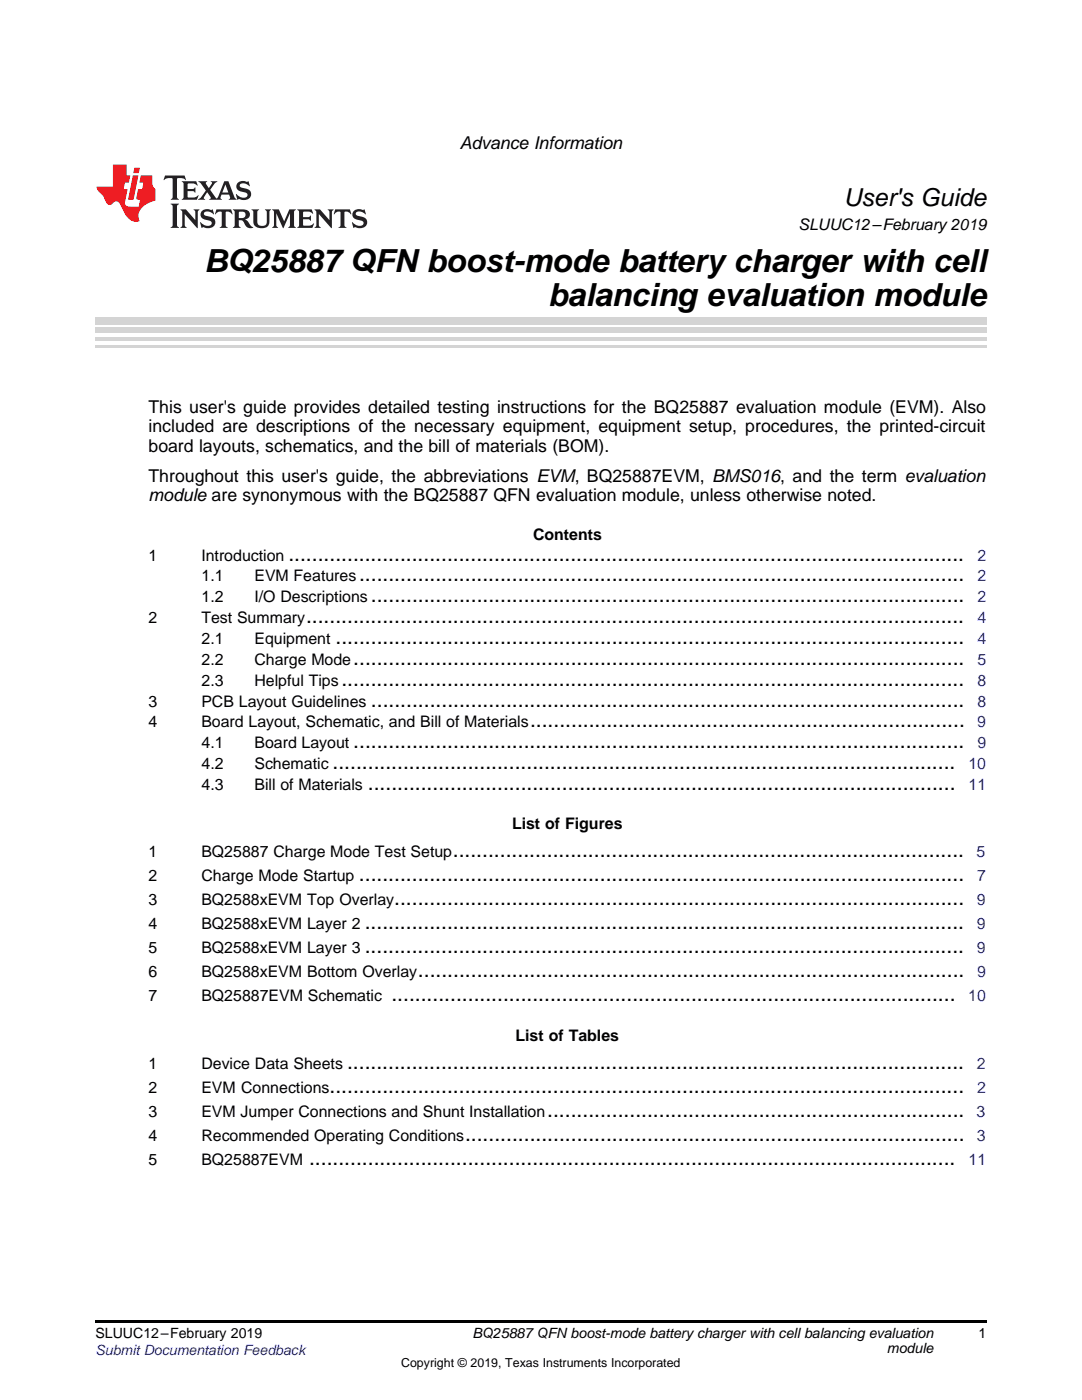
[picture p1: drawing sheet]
<svg xmlns="http://www.w3.org/2000/svg" width="216mm" height="279mm" viewBox="0 0 216 279" stroke-linecap="round" stroke-linejoin="round" font-family="sans-serif">
<defs><g id="words">
<g font-size="6.3">
<text x="40.7" y="54.4">BQ25887 QFN boost-mode battery charger with cell</text>
<text x="109.4" y="61.1">balancing evaluation module</text>
</g>
<text font-size="4.9" x="168.3" y="41.1">User's Guide</text>
<g font-size="4.2">
<text x="57.5" y="111.9">...................................................................................................................</text>
<text x="71.6" y="116">.......................................................................................................</text>
<text x="61.1" y="124.4">................................................................................................................</text>
<text x="74" y="120.2">.....................................................................................................</text>
<text x="67" y="128.5">...........................................................................................................</text>
<text x="68.1" y="136.8">..........................................................................................................</text>
<text x="70.5" y="132.7">........................................................................................................</text>
<text x="74" y="141">.....................................................................................................</text>
<text x="70.5" y="149.3">........................................................................................................</text>
<text x="105.8" y="145.2">..........................................................................</text>
<text x="66.4" y="153.5">..........................................................................................................</text>
<text x="73.4" y="157.7">....................................................................................................</text>
<text x="90.4" y="171.1">.......................................................................................</text>
<text x="71.6" y="175.9">.......................................................................................................</text>
<text x="72.8" y="185.5">......................................................................................................</text>
<text x="78.7" y="180.7">.................................................................................................</text>
<text x="72.8" y="190.3">......................................................................................................</text>
<text x="83.4" y="195.1">.............................................................................................</text>
<text x="78.1" y="199.8">................................................................................................</text>
<text x="69.3" y="213.3">.........................................................................................................</text>
<text x="65.8" y="218.1">............................................................................................................</text>
<text x="92.8" y="227.6">.....................................................................................</text>
<text x="109.2" y="222.8">.......................................................................</text>
<text x="61.7" y="232.4">..............................................................................................................</text>
</g>
<g font-size="3.5">
<text x="91.7" y="29.7">Advance Information</text>
<text x="29.6" y="82.4">This user's guide provides detailed testing instructions for the BQ25887 evaluation module (EVM). Also</text>
<text x="29.6" y="86.3">included are descriptions of the necessary equipment, equipment setup, procedures, the printed-circuit</text>
<text x="29.6" y="90.2">board layouts, schematics, and the bill of materials (BOM).</text>
<text x="29.6" y="96.1">Throughout this user's guide, the abbreviations EVM, BQ25887EVM, BMS016, and the term evaluation</text>
<text x="29.6" y="100">module are synonymous with the BQ25887 QFN evaluation module, unless otherwise noted.</text>
</g>
<g font-size="3.2">
<text x="159.3" y="45.9">SLUUC12–February 2019</text>
<text x="106.4" y="107.8">Contents</text>
<text x="29.6" y="111.9">1</text>
<text x="40.2" y="111.9">Introduction</text>
<text x="40.2" y="116">1.1</text>
<text x="50.8" y="116">EVM Features</text>
<text x="29.6" y="124.4">2</text>
<text x="40.2" y="124.4">Test Summary</text>
<text x="40.2" y="120.2">1.2</text>
<text x="50.8" y="120.2">I/O Descriptions</text>
<text x="40.2" y="128.5">2.1</text>
<text x="50.8" y="128.5">Equipment</text>
<text x="40.2" y="132.7">2.2</text>
<text x="40.2" y="136.8">2.3</text>
<text x="50.8" y="132.7">Charge Mode</text>
<text x="50.8" y="136.8">Helpful Tips</text>
<text x="29.6" y="141">3</text>
<text x="40.2" y="141">PCB Layout Guidelines</text>
<text x="29.6" y="145.2">4</text>
<text x="40.2" y="145.2">Board Layout, Schematic, and Bill of Materials</text>
<text x="40.2" y="149.3">4.1</text>
<text x="50.8" y="149.3">Board Layout</text>
<text x="40.2" y="153.5">4.2</text>
<text x="50.8" y="153.5">Schematic</text>
<text x="40.2" y="157.7">4.3</text>
<text x="50.8" y="157.7">Bill of Materials</text>
<text x="102.2" y="165.5">List of Figures</text>
<text x="29.6" y="171.1">1</text>
<text x="40.2" y="171.1">BQ25887 Charge Mode Test Setup</text>
<text x="29.6" y="175.9">2</text>
<text x="40.2" y="175.9">Charge Mode Startup</text>
<text x="29.6" y="180.7">3</text>
<text x="29.6" y="185.5">4</text>
<text x="40.2" y="180.7">BQ2588xEVM Top Overlay</text>
<text x="40.2" y="185.5">BQ2588xEVM Layer 2</text>
<text x="29.6" y="190.3">5</text>
<text x="40.2" y="190.3">BQ2588xEVM Layer 3</text>
<text x="29.6" y="195.1">6</text>
<text x="40.2" y="195.1">BQ2588xEVM Bottom Overlay</text>
<text x="29.6" y="199.8">7</text>
<text x="40.2" y="199.8">BQ25887EVM Schematic</text>
<text x="102.9" y="207.7">List of Tables</text>
<text x="29.6" y="213.3">1</text>
<text x="40.2" y="213.3">Device Data Sheets</text>
<text x="29.6" y="218.1">2</text>
<text x="40.2" y="218.1">EVM Connections</text>
<text x="29.6" y="222.8">3</text>
<text x="29.6" y="227.6">4</text>
<text x="40.2" y="222.8">EVM Jumper Connections and Shunt Installation</text>
<text x="40.2" y="227.6">Recommended Operating Conditions</text>
<text x="29.6" y="232.4">5</text>
<text x="40.2" y="232.4">BQ25887EVM</text>
</g>
<g font-size="3.2" fill="#00f">
<text x="195" y="111.9">2</text>
<text x="195" y="116">2</text>
<text x="195" y="120.2">2</text>
<text x="195" y="124.4">4</text>
<text x="195" y="128.5">4</text>
<text x="195" y="132.7">5</text>
<text x="195" y="136.8">8</text>
<text x="195" y="141">8</text>
<text x="195" y="145.2">9</text>
<text x="195" y="149.3">9</text>
<text x="193.2" y="153.5">10</text>
<text x="193.3" y="157.7">11</text>
<text x="194.9" y="171.1">5</text>
<text x="195" y="175.9">7</text>
<text x="194.9" y="185.5">9</text>
<text x="194.9" y="180.7">9</text>
<text x="194.9" y="190.3">9</text>
<text x="195" y="195.1">9</text>
<text x="193.2" y="199.8">10</text>
<text x="194.9" y="213.3">2</text>
<text x="195" y="218.1">2</text>
<text x="194.9" y="222.8">3</text>
<text x="194.9" y="227.6">3</text>
<text x="193.3" y="232.4">11</text>
</g>
<g font-size="2.8">
<text x="19" y="267.1">SLUUC12–February 2019</text>
<text x="94.3" y="267.1">BQ25887 QFN boost-mode battery charger with cell balancing evaluation</text>
<text x="177" y="269.9">module</text>
<text x="195.3" y="267">1</text>
</g>
<text font-size="2.8" fill="#00f" x="19" y="270.4">Submit Documentation Feedback</text>
<text font-size="2.5" x="80" y="272.7">Copyright © 2019, Texas Instruments Incorporated</text>
</g></defs>
<path d="M19 263.5h177.8v.6h-177.8z" fill="#000"/>
<path d="M19 69.1h177.8" fill="none" stroke="#d4d4d4" stroke-width=".42"/>
<g fill="#d4d4d4">
<path d="M19 67.2h177.8v.7h-177.8z"/>
<path d="M19 65.4h177.8v1.1h-177.8z"/>
<path d="M19 63.3h177.8v1.4h-177.8z"/>
</g>
<path d="M32.9 35l-.3 .9 .1 .1a1.64 1.64 0 0 1 1.7-.4l.1 3.7-.4 .6h1.6l-.4-.6v-3.5v-.2l.4-.1a1.36 1.36 0 0 1 1.3 .5l.1-.1-.3-.9zM36.3 36.2l.3 .3v.3v2.5v.2l-.3 .4h3l.3-.9-.1-.1a1.87 1.87 0 0 1-2 .4l-.1-1.2 1.2 .1 .4 .2v-1l-.4 .3h-1.2l.1-1 .2-.1a1.66 1.66 0 0 1 1.7 .5l.1-.1-.3-.8zM39.6 36.2l1.5 1.8-.9 1.3-.7 .6h1.4l-.3-.4 .7-1.1 .8 1.1-.3 .4h2.5l-.3-.4 .2-.7h1.5l.2 .7-.3 .4h1.6l-.4-.6-1.2-3.1h-.8l-1.2 2.9-.4 .5-1.3-1.7 .9-1.2 .6-.5h-1.4l.3 .3-.6 1-.6-1 .2-.3zM45 36.8l.6 1.6h-1.2zM47.4 36.5a1.04 1.04 0 0 0-.2 1.1 1.04 1.04 0 0 0 1 .6l1 .3a.5 .5 0 0 1 .2 .5 .5 .5 0 0 1-.5 .4 1.76 1.76 0 0 1-1.7-.7l-.1 .1 .3 1.1 .2-.1a2.54 2.54 0 0 0 2.2-.3 1.12 1.12 0 0 0 .2-1.2 1.12 1.12 0 0 0-1-.7l-1-.2a.4 .4 0 0 1-.2-.5 .4 .4 0 0 1 .4-.3 1.6 1.6 0 0 1 1.6 .6l.1-.1-.3-.9-.3 .1-.2-.1a1.62 1.62 0 0 0-1.7 .3zM34.1 40.6l.3 .4 .1 .2v3.7l-.1 .3-.3 .3h1.6l-.3-.3-.1-.3v-3.7l.1-.2 .3-.4zM36 41.8l.4 .6v2.5l-.1 .2-.3 .4h1.2l-.3-.6v-2.2l2.6 2.8v-3.1l.3-.6h-1.2l.3 .3 .1 1.8-1.9-2.1zM40.3 42.1a1.04 1.04 0 0 0-.2 1.1 1.04 1.04 0 0 0 .9 .7l1 .2a.5 .5 0 0 1 .2 .6 .5 .5 0 0 1-.4 .3 1.76 1.76 0 0 1-1.8-.7l-.1 .1 .3 1.1 .2-.1a2.55 2.55 0 0 0 2.3-.3 1.12 1.12 0 0 0 .2-1.2 1.12 1.12 0 0 0-1-.7l-1-.2a.41 .41 0 0 1-.2-.5 .41 .41 0 0 1 .4-.3 1.6 1.6 0 0 1 1.5 .6l.1-.1-.3-.9-.2 .2-.2-.1a1.64 1.64 0 0 0-1.7 .2zM43.2 41.8l-.3 .9 .1 .1a.95 .95 0 0 1 1.2-.5v2.6v.3l-.4 .3h1.6l-.3-.3-.1-.3v-2.4l.3-.3a1.02 1.02 0 0 1 1 .6l.1-.1-.3-.9zM46.5 41.8l.3 .3v.3v2.5v.3l-.3 .3h1.5l-.3-.3-.1-1.2a.9 .9 0 0 1 1.2 .7 1.07 1.07 0 0 0 1.7 .6 1.97 1.97 0 0 1-1.1-1.2l-.5-.3a.98 .98 0 0 0 1-1 .98 .98 0 0 0-1-1zM47.7 42.3l.2-.1a.81 .81 0 0 1 1.1 .6 .64 .64 0 0 1-.7 .7h-.7zM50.2 41.8l.3 .3 .1 .3v1.9a1.59 1.59 0 0 0 2.1 1.2 1.15 1.15 0 0 0 1.1-1.3v-2.1l.3-.3h-1.2l.3 .6v1.8a.97 .97 0 0 1-.7 .9 .97 .97 0 0 1-1.1-.5l-.1-2.2 .1-.3 .3-.3zM54.3 41.8l.3 .3 .1 .3v2.5l-.4 .6h1.2l-.4-.6v-2.3l1.4 2.9 1.4-2.9v2.3l-.4 .6h1.5l-.3-.3v-.3v-2.5v-.3l.3-.3h-1.3l-1 2.4-1.1-2.4zM59.3 41.8l.3 .3 .1 .3v2.5l-.1 .3-.3 .3h3l.4-.9h-.1a1.88 1.88 0 0 1-2.1 .4v-1.2h1.2l.3 .3v-1.1l-.3 .3h-1.2v-1l.3-.1a1.66 1.66 0 0 1 1.6 .5l.1-.1-.3-.8zM62.8 41.8l.3 .6v2.5v.2l-.3 .4h1.2l-.4-.6v-2.2l2.6 2.8v-3.1l.3-.6h-1.1l.3 .3v1.8l-1.8-2.1zM66.9 41.8l-.3 .9 .1 .1a.95 .95 0 0 1 1.2-.5v2.6v.3l-.4 .3h1.6l-.3-.3-.1-.3v-2.4l.3-.3a1.02 1.02 0 0 1 1 .6l.1-.1-.3-.9zM70.6 42.1a1.04 1.04 0 0 0-.2 1.1 1.04 1.04 0 0 0 .9 .7l1 .2a.5 .5 0 0 1 .2 .6 .5 .5 0 0 1-.4 .3 1.75 1.75 0 0 1-1.8-.7l-.1 .1 .3 1.1 .2-.1a2.56 2.56 0 0 0 2.3-.3 1.12 1.12 0 0 0 .2-1.2 1.12 1.12 0 0 0-1-.7l-1-.2a.4 .4 0 0 1-.2-.5 .4 .4 0 0 1 .4-.3 1.6 1.6 0 0 1 1.5 .6l.1-.1-.3-.9-.2 .2-.2-.1a1.64 1.64 0 0 0-1.7 .2z" fill="#231f20"/>
<path d="M22.5 32.8v4.5h-3.2a2.57 2.57 0 0 0 1.2 1.7l.4 .7a1.22 1.22 0 0 0 1.3 1.1l.2-.1a.9 .9 0 0 1 1-.5 .9 .9 0 0 1 .7 .8l.5 1.1a2.58 2.58 0 0 0 3.3 2 2.35 2.35 0 0 1 .9-3.1l1.1-.6 1.1-.4v-2.3a1.45 1.45 0 0 1-.6-1.3v-1.4h-2.3l-.3 1.4h.8l-.2 1.4h-.9l-.3 1.5 .1 .5h.7l-.3 1.5h-1.1a1.52 1.52 0 0 1-1.7-.7l.6-2.8h-.8l.2-1.4h.8l.3-1.4h-.7v-2.2zM26.5 35l-1 4.8h1.2l.9-4.8zM26.8 33.5l-.2 1h1.1l.2-1z" fill="#ee1d23"/>
<use href="#words"/>
</svg>
